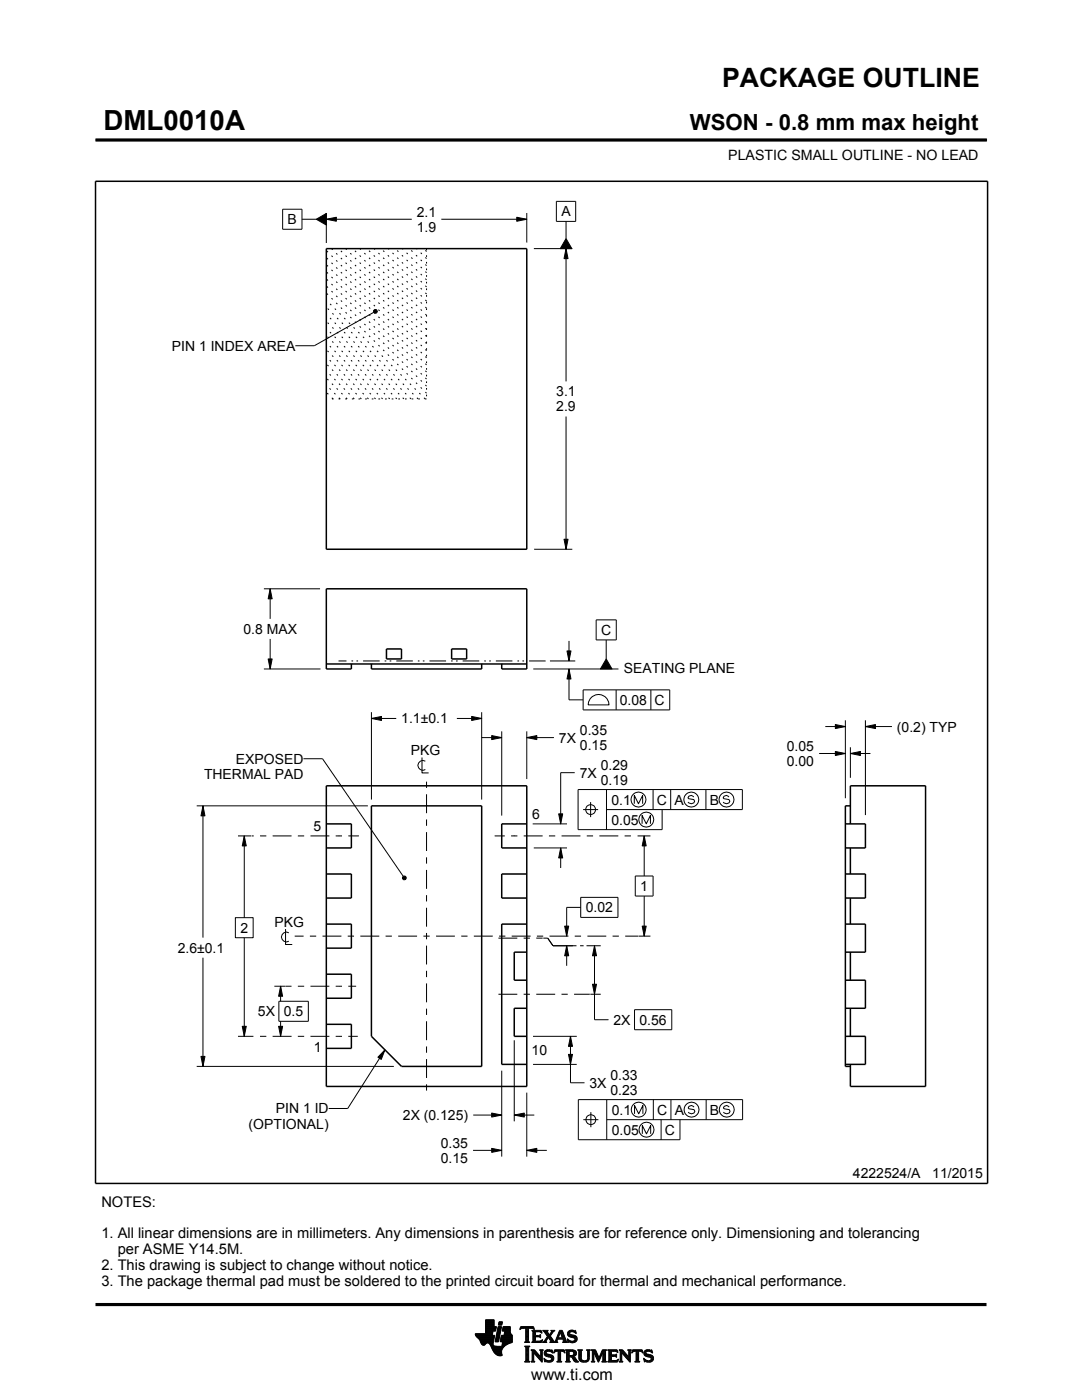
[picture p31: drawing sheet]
<svg xmlns="http://www.w3.org/2000/svg" width="216mm" height="279mm" viewBox="0 0 216 279" stroke-linecap="round" stroke-linejoin="round" font-family="sans-serif">
<defs><g id="words">
<text font-size="5.5" x="20.6" y="26">DML0010A</text>
<text font-size="5.3" x="144.1" y="17.4">PACKAGE OUTLINE</text>
<text font-size="4.4" x="137.7" y="26">WSON - 0.8 mm max height</text>
<text font-size="3.2" x="106" y="275.3">www.ti.com</text>
<g font-size="2.9">
<text x="20.2" y="240.9">NOTES:</text>
<text x="20.2" y="247.2">1. All linear dimensions are in millimeters. Any dimensions in parenthesis are for reference only. Dimensioning and tolerancing</text>
<text x="23.5" y="250.3">per ASME Y14.5M.</text>
<text x="20.2" y="253.5">2. This drawing is subject to change without notice.</text>
<text x="20.2" y="256.6">3. The package thermal pad must be soldered to the printed circuit board for thermal and mechanical performance.</text>
</g>
<g font-size="2.8">
<text x="145.3" y="32">PLASTIC SMALL OUTLINE - NO LEAD</text>
<text x="57.4" y="44.8">B</text>
<text x="83.2" y="43.3">2.1</text>
<text x="83.2" y="46.3">1.9</text>
<text x="112" y="43.2">A</text>
<text x="34.3" y="70">PIN 1 INDEX AREA</text>
<text x="111" y="79.1">3.1</text>
<text x="111" y="82.1">2.9</text>
<text x="48.6" y="126.5">0.8 MAX</text>
<text x="120" y="126.7">C</text>
<text x="124.5" y="134.4">SEATING PLANE</text>
<text x="123.7" y="140.7">0.08</text>
<text x="130.6" y="140.7">C</text>
<text x="80.1" y="144.4">1.1±0.1</text>
<text x="111.5" y="148.2">7X</text>
<text x="115.7" y="146.7">0.35</text>
<text x="115.7" y="149.7">0.15</text>
<text x="157" y="149.9">0.05</text>
<text x="179" y="146">(0.2) TYP</text>
<text x="40.7" y="155.4">THERMAL PAD</text>
<text x="47.1" y="152.4">EXPOSED</text>
<text x="82" y="150.8">PKG</text>
<text x="115.7" y="155.2">7X</text>
<text x="119.9" y="153.7">0.29</text>
<text x="157" y="152.9">0.00</text>
<text x="119.9" y="156.7">0.19</text>
<text x="122" y="160.6">0.1</text>
<text x="131.1" y="160.6">C</text>
<text x="134.6" y="160.6">A</text>
<text x="141.6" y="160.6">B</text>
<text x="62.5" y="165.8">5</text>
<text x="106.2" y="163.4">6</text>
<text x="122" y="164.6">0.05</text>
<text x="127.8" y="177.8">1</text>
<text x="54.8" y="185">PKG</text>
<text x="116.9" y="182.1">0.02</text>
<text x="35.5" y="190.1">2.6±0.1</text>
<text x="48" y="186.1">2</text>
<text x="51.5" y="202.8">5X</text>
<text x="56.6" y="202.8">0.5</text>
<text x="62.6" y="209.9">1</text>
<text x="122.4" y="204.5">2X</text>
<text x="127.6" y="204.5">0.56</text>
<text x="106.1" y="210.6">10</text>
<text x="121.8" y="215.6">0.33</text>
<text x="117.6" y="217.1">3X</text>
<text x="121.8" y="218.6">0.23</text>
<text x="49.6" y="225.2">(OPTIONAL)</text>
<text x="55" y="222.2">PIN 1 ID</text>
<text x="80.4" y="223.5">2X (0.125)</text>
<text x="122.1" y="222.5">0.1</text>
<text x="122.1" y="226.5">0.05</text>
<text x="131.1" y="222.5">C</text>
<text x="132.7" y="226.5">C</text>
<text x="134.6" y="222.5">A</text>
<text x="141.7" y="222.5">B</text>
<text x="88" y="229.1">0.35</text>
<text x="88" y="232.1">0.15</text>
<text x="170.2" y="235.2">4222524/A</text>
<text x="186" y="235.2">11/2015</text>
</g>
<text font-size=".3" x="105.7" y="28">SCALE 4.500</text>
</g></defs>
<g fill="#000">
<path d="M63.1 43.8l2-1.2v2.3zM65.1 43.8l2-.4v.8zM103.1 43.4l2 .4-2 .4zM112.9 49.6l.4 2h-.8zM112.9 47.6l1.2 2h-2.3zM74.5 62l.3-.2h.4l.1 .3-.1 .4h-.4l-.3-.2zM53.9 117.5l.4 2h-.8zM112.5 107.6h.8l-.4 2zM53.5 131.5h.8l-.4 2zM113.1 129.9h.8l-.4 2zM113.5 133.5l.4 2h-.8zM121 131.5l1.1 2h-2.3z"/>
<path d="M74.1 143.4l2-.4v.8zM94.1 143l2 .4-2 .4zM98.1 146.8l2 .4-2 .4zM105.1 147.2l2-.4v.8zM166.7 150l2 .4-2 .4zM166.7 144.6l2 .4-2 .4zM169.7 150.4l2-.4v.8zM172.7 145l2-.4v.8zM40.5 160.8l.4 2h-.8zM48.7 166.8l.4 2h-.8zM80.3 175l.3-.2 .3 .1 .2 .3-.2 .3-.3 .1-.3-.2zM111.9 169.2l.4 2h-.8z"/>
<path d="M111.5 162.4h.8l-.4 2zM128.5 166.8l.4 2h-.8zM56 196.8l.4 2h-.8zM112.7 184.8h.8l-.4 2zM113.1 188.7l.4 2h-.8zM118.6 188.7l.4 2h-.8zM118.2 196.4h.8l-.4 2zM128.1 184.8h.8l-.4 2zM40.1 210.8h.8l-.4 2zM48.3 204.8h.8l-.4 2zM55.6 204.8h.8l-.4 2zM76.8 209.5l-.7 1.9-.7-.4z"/>
<path d="M113.8 206.8l.4 2h-.8zM113.4 210.4h.8l-.4 2zM98.1 229.2l2 .4-2 .4zM98.1 222.1l2 .4-2 .4zM102.6 222.5l2-.4v.8zM105.1 229.6l2-.4v.8z"/>
</g>
<g fill="none" stroke="#000" stroke-width=".2">
<path d="M19.1 27.9h177.7M196.8 27.7v.5M56.4 41.8h3.9v4h-3.9zM60.3 43.8h2.8M63.1 43.8l2-1.2v2.3zM65.1 43.8l2-.4v.8zM65.1 42.5v6M65.1 43.8h17.1M88.1 43.8h17M103.1 43.4l2 .4-2 .4zM105.1 42.5v5.9M106.5 49.6h7.7"/>
<path d="M111 40.2h3.9v4h-3.9zM112.9 49.6l.4 2h-.8zM112.9 44.2v3.4M112.9 49.6v26.5M112.9 47.6l1.2 2h-2.3zM74.5 62l.3-.2h.4l.1 .3-.1 .4h-.4l-.3-.2zM74.6 62.3l-11.9 6.7h-3.8M112.9 83.1v26.5M52.7 117.5h11.2M53.9 117.5l.4 2h-.8zM53.9 117.5v6M106.6 109.6h7.6"/>
<path d="M112.5 107.6h.8l-.4 2zM52.7 133.5h11.3M53.5 131.5h.8l-.4 2zM53.9 127.5v6M106.4 133.5h17M109.7 131.9h5.1M113.1 129.9h.8l-.4 2zM113.5 133.5l.4 2h-.8zM113.5 133.5v6.2h2.8M113.5 127.9v4M116.4 137.7h17.2v4h-17.2zM117.8 139.4a2.08 2.08 0 0 1 2.3-.7 2.08 2.08 0 0 1 1.4 2h-4.1v-.6z"/>
<path d="M119 123.7h4v4h-4zM121 127.7v3.8M121 131.5l1.1 2h-2.3zM122.9 137.7v4M129.9 137.7v4M60.6 151.4h3.8l16.1 23.5M74.1 143.4l2-.4v.8zM74.1 142.1v17.5M74.1 143.4h5M84.2 151.2v3.1h1.3M84.9 151.9a.98 .98 0 0 0-1.5 .9 .98 .98 0 0 0 1.5 .8M91.2 143.4h4.9"/>
<path d="M94.1 143l2 .4-2 .4zM96.1 142.1v17.5M96.1 147.2h4M98.1 146.8l2 .4-2 .4zM100.1 146v16.8M105.1 147.2l2-.4v.8zM105.1 146v9.5M105.1 147.2h5.4M114.7 154.2h-2.8v10.2M121 157.6v8M130.3 157.6v4M133.8 157.6v4"/>
<path d="M138.4 159.1l-.5-.4-.5 .2-.1 .3 .1 .2 1 .2 .2 .3-.2 .3-.5 .2-.6-.3M140.9 157.6v4M145.5 159.1l-.5-.4-.5 .2-.2 .3 .2 .2 1 .2 .1 .3-.1 .3-.5 .2-.7-.3M163.4 150.4h5.3M164.7 145h4M166.7 150l2 .4-2 .4zM166.7 144.6l2 .4-2 .4zM168.7 143.7v15.6M169.7 150.4l2-.4v.8zM169.7 149.1v6.1M169.7 150.4h4M172.7 145l2-.4v.8z"/>
<path d="M172.7 143.7v19M172.7 145h5.3M39.2 160.8h34.2M40.5 160.8l.4 2h-.8zM40.5 160.8v26.3M47.5 166.8h2.6M48.7 166.8l.4 2h-.8zM48.7 166.8v16.3M80.3 175l.3-.2 .3 .1 .2 .3-.2 .3-.3 .1-.3-.2zM106.3 164.4h6.8M106.5 169.2h6.6M111.5 162.4h.8l-.4 2z"/>
<path d="M111.9 169.2l.4 2h-.8zM111.9 169.2v4M115.9 179.1h7.4v4h-7.4zM116.4 161.6h3M117.9 160.1v3M121 161.6h27.1v-4h-32.7v8h16.7v-4M126.6 160.4v-1.7l.8 1.7 .8-1.7v1.7M126.8 174.8h3.5v4h-3.5zM127.3 166.8h2.5M128.1 164.4v-1.7l.9 1.7 .8-1.7v1.7M128.5 166.8l.4 2h-.8zM128.5 166.8v8"/>
<path d="M128.5 178.8v8M40.5 191.1v21.7M47 183.1h3.5v4h-3.5zM48.7 187.1v19.7M54.7 196.8h2.2M55.6 199.8h5.9v4h-5.9zM56 196.8l.4 2h-.8zM56 196.8v3M57 185.4v3.1h1.3M57.6 186.2a.98 .98 0 0 0-1.5 .8 .98 .98 0 0 0 1.5 .8M108.4 187.2h.9l1 1.5h4.7M112.7 184.8h.8l-.4 2z"/>
<path d="M113.1 188.7l.4 2h-.8zM113.1 188.7v4M115.7 188.7h.8M115.9 181.1h-2.8v5.7M117 188.7h2.9M117.8 198.4h2.1M118.2 196.4h.8l-.4 2zM118.6 188.7l.4 2h-.8zM118.6 188.7v14.8h2.8M127.5 186.8h2.3M128.1 184.8h.8l-.4 2zM39.2 212.8h39.4"/>
<path d="M40.1 210.8h.8l-.4 2zM47.5 206.8h3.1M48.3 204.8h.8l-.4 2zM55.6 204.8h.8l-.4 2zM56 203.8v3M76.8 209.5l-.7 1.9-.7-.4zM76.8 209.5l-7.4 11.7h-3.8M100.1 213.7v17.1M102.6 207.6v16.2M105.1 218.1v12.7M106.4 212.4h8.7M106.4 206.8h8.7"/>
<path d="M113.4 210.4h.8l-.4 2zM113.8 206.8l.4 2h-.8zM113.8 206.8v9.3h2.8M121.1 219.5v8M126.6 201.5h7.4v4h-7.4zM130.4 219.5v4M133.9 219.5v4M140.9 219.5v4M94.4 229.6h5.7M94.4 222.5h5.7M98.1 229.2l2 .4-2 .4zM98.1 222.1l2 .4-2 .4z"/>
<path d="M102.6 222.5l2-.4v.8zM102.6 222.5h4M105.1 229.6l2-.4v.8zM105.1 229.6h4M116.4 223.5h3M117.9 222v3M121.1 223.5h27.1v-4h-32.8v8h20.3v-4M126.6 222.3v-1.7l.8 1.7 .9-1.7v1.7M128.2 226.3v-1.7l.8 1.7 .8-1.7v1.7M131.9 223.5v4M138.5 221l-.5-.4-.5 .2-.2 .3 .2 .2 1 .2 .2 .3-.2 .3-.5 .2-.7-.3M145.5 221l-.5-.4-.5 .2-.2 .3 .2 .2 1 .2 .2 .3-.2 .3-.5 .2-.7-.3"/>
<path d="M94.8 266.2h3.5M94.8 266.3h3.5M94.9 266.4h3.3M94.9 266.5h3.8l-.2 1.2M94.9 266.5h3.8M95 266.6h3.7M95 266.7h3.7M95.1 266.8h3.6M95.2 266.9h3.4M95.3 267h3.3M95.4 267.1h3.2M95.5 267.2h3.1"/>
<path d="M95.6 267.3h3M95.7 267.4h2.8M95.7 267.5h2.8M95.7 267.5l.4 .7 .3 .3 .3-.1 .5-.4 .4 .1 .8 1.5M95.8 267.6h2.7M95.8 267.7h2.7M95.9 267.8h2.6M95.9 267.9h2.5M95.9 268h2.5M96 268h1.1M96 268.1h1M96.1 268.2h.8"/>
<path d="M96.1 268.3h.7M96.2 268.4h.6M96.3 268.4h.4M96.9 266.1h1.4M96.9 266h1.4M96.9 265.9h1.4M96.9 265.8h1.5M96.9 265.7h1.5M96.9 264.7l2.2 .1-.2 .9h-.5l-.2 .8M96.9 265.6h2M96.9 265.5h2M96.9 265.4h2"/>
<path d="M96.9 265.3h2.1M96.9 265.2h2.1M96.9 265.1h2.1M96.9 265h2.1M96.9 264.9h2.1M96.9 264.8h2.2M96.9 264.6h1.7M96.9 264.5h1.7M96.9 264.4h1.7M96.9 264.3h1.7M96.9 264.2h1.7M96.9 264.1h1.7"/>
<path d="M96.9 264h1.7M96.9 263.9h1.7M96.9 263.8h1.7M96.9 263.7h1.7M96.9 263.6h1.7M96.9 263.5h1.7M96.9 263.4h1.7M97.5 268h.9M97.6 268.1h.8M97.7 268.2h.7M97.7 268.3h.7M97.8 268.4h.6"/>
<path d="M97.9 268.5h.6M97.9 268.6h.7M98 268.7h1.1M98 268.8h2.6M98 268.8h2.5M98.1 268.9h2.3M98.1 269h2.3M98.1 269.1h2.2M98.2 269.2h2.1M98.2 269.2h2M98.2 269.3h2M98.3 269.4h1.9"/>
<path d="M98.3 269.5h1.8M98.4 269.6h1.7M98.4 269.6l.6 .7 .6 .3 .6-.1-.1-.7M98.4 268v.4l.3 .2 2 .1M98.5 269.7h1.6M98.5 267.7l-.1 .3M98.5 269.8h1.6M98.6 269.9h1.5M98.6 264.8v-1.4h-1.7v2.8h-2.1l.2 .5 .7 .8M98.6 270h1.5M98.7 270h1.4M98.8 270.1h1.3"/>
<path d="M98.8 267.7h.7M98.8 267.6h.7M98.8 267.5h.7M98.9 270.2h1.2M98.9 267.4h.7M98.9 267.3h.7M98.9 267.2h.7M98.9 267.1h.7M98.9 267h.7M98.9 270.3h1.3M99 266.9h.6M99 266.9h.7"/>
<path d="M99 266.8h.7M99 266.7h.7M99 266.6h.7M99 266.5h.7M99.1 270.4h1.1M99.1 266.4h.7M99.1 266.3h.7M99.1 266.2h.7M99.1 266.1h.7M99.1 266h.7M99.2 265.9h.7M99.2 265.8h.7"/>
<path d="M99.2 270.4h1M99.2 265.7h.7M99.2 265.6h.7M99.2 265.5h.7M99.3 265.4h.6M99.3 265.4h.7M99.3 265.3h.7M99.3 265.2h.7M99.3 265.1h.7M99.3 265h.7M99.4 270.5h.8M99.4 264.9h.7"/>
<path d="M99.4 264.8h.7M99.4 264.8h.7l-.6 3h-.7zM99.5 264.4h.6M99.5 264.3h.7M99.5 264.2h.7M99.5 264.1h.7M99.5 264h.7M99.5 263.9h.7M99.6 263.8h.7M99.6 263.8h.7l-.2 .7h-.7zM99.8 270.6h.1M99.8 267.7h2.4"/>
<path d="M99.8 267.6h2.4M99.8 267.5h2.4M99.9 267.4h2.3M99.9 267.3h2.3M99.9 267.2h2.3M99.9 267.1h2.3M99.9 267h2.3M99.9 266.9h2.3M100 266.9h2.2M100 266.8h2.2M100 266.7h2.2M100 266.6h2.2"/>
<path d="M100 266.5h2.2M100.1 268.6h.7M100.2 268.5h.7M100.2 268.4h.8M100.2 268.4h.9M100.2 268.3h1M100.2 268.2h1.2M100.2 265.6h1.6M100.2 268.1h1.4M100.2 265.5h1.6M100.2 268h1.6M100.3 265.4h1.5"/>
<path d="M100.3 268h1.7M100.3 267.9h1.9M100.3 265.3h1.5M100.3 267.8h1.9M100.3 265.2h1.5M100.3 265.1h1.5M100.3 265h1.5M100.4 264.9h1.4M100.4 264.8h1.4M100.6 266.5l.1-.8h-.5l.2-.9h1.4l.1 1.1 .3 .6v1.4l-1.3 .6M100.6 266.4h1.5M100.6 266.3h1.4"/>
<path d="M100.6 266.2h1.4M100.6 266.1h1.3M100.7 266h1.2M100.7 265.9h1.2M100.7 265.8h1.1M100.7 265.7h1.1M100.9 268.5l-.6 .6-.2 .7M102.2 266.5h-2.2l-.2 1.1 .1 .2h.4l-.2 .9M103.7 265.3h.1M103.8 265.2h.2M103.8 265h2.8M103.8 264.9h2.7"/>
<path d="M103.9 264.8h2.6M104.7 267.8h1M104.7 271.8h1.1M104.7 268.7h1M104.8 267.7h.7M104.8 271.7h.8M104.9 265.2h.6M104.9 268.9h.6M104.9 267.6h.6M104.9 267.5v-2.3l-.7-.1-.4 .3 .1-.6h2.6l.1 .6-.4-.3-.7 .1v2.3M104.9 267.5l-.2 .3M104.9 267.5h.6"/>
<path d="M104.9 267.4h.6M104.9 267.3h.6M104.9 267.2h.6M104.9 267.1h.6M104.9 267h.6M104.9 266.8h.6M104.9 266.7h.6M104.9 266.6h.6M104.9 266.5h.6M104.9 266.4h.6M104.9 266.3h.6M104.9 266.2h.6"/>
<path d="M104.9 266.1h.6M104.9 265.9h.6M104.9 265.8h.6M104.9 265.7h.6M104.9 265.6h.6M104.9 265.5h.6M104.9 265.4h.6M104.9 265.3h.6M104.9 271.5h.6M104.9 269h.6M104.9 271.4h.6M104.9 271.4v-2.4l-.2-.4h1.1l-.3 .4v2.4"/>
<path d="M104.9 271.4l-.2 .4h1.1l-.3-.4M104.9 271.3h.6M104.9 271.2h.6M104.9 271.1h.6M104.9 271h.6M104.9 270.9h.6M104.9 270.8h.6M104.9 270.6h.6M104.9 270.5h.6M104.9 270.4h.6M104.9 270.3h.6M104.9 270.2h.6"/>
<path d="M104.9 270.1h.6M104.9 270h.6M104.9 269.9h.6M104.9 269.8h.6M104.9 269.6h.6M104.9 269.5h.6M104.9 269.4h.6M104.9 269.3h.6M104.9 269.2h.6M104.9 269.1h.6M105.5 267.5l.2 .3M105.7 267.8h-1"/>
<path d="M105.9 271.8h.8M105.9 269.4h.8M106.1 269.5h.7M106.1 267.8h2M106.1 271.7h.5M106.2 269.6h.7M106.2 271.5h.3M106.2 265.6h1.8M106.2 269.8h.8M106.2 271.4h.3M106.2 269.8l-.3-.4h.8l1.2 1.4M106.2 271.4l-.3 .4h.8l-.2-.4"/>
<path d="M106.2 271.3h.3M106.2 271.2h.3M106.2 271.1h.3M106.2 271h.3M106.2 270.9h.3M106.2 270.8h.3M106.2 270.6h.3M106.2 270.5h.3M106.2 270.4h.3M106.2 270.3h.3M106.2 270.2h.3M106.2 270.1h.3"/>
<path d="M106.2 270h1M106.2 269.9h.9M106.2 269.8v1.6M106.3 267.7h1.8M106.3 265.7h1.8M106.3 267.6h.6M106.3 265.8h.6M106.3 267.5l-.2 .3M106.3 267.5h.5M106.3 267.4h.5M106.3 267.3h.5M106.3 267.2h.5"/>
<path d="M106.3 267.1h.5M106.3 267h.5M106.3 266.8h.5M106.3 266.7h1.6M106.3 266.6h1.6M106.3 266.5h.5M106.3 266.4h.5M106.3 266.3h.5M106.3 266.2h.5M106.3 266.1h.5M106.3 265.9h.5M106.4 265.2h.2"/>
<path d="M106.5 270h.1M106.5 270v1.4M106.5 265.3h.1M106.6 270.1h.7M106.7 270.2h.7M106.8 270.3h.7M106.8 265.9l.1-.1h.7l.6 .2-.2-.5h-1.9l.2 .3v1.7M106.8 265.9v.6h.8l.3-.2v.7l-.3-.2h-.8l.1 .8h.9l.5-.2M106.9 270.4h.7M107 270.5h.7M107.1 270.6h.7M107.2 270.8h1"/>
<path d="M107.3 270.9h.9M107.4 271h.8M107.5 271.1h.7M107.6 271.2h.6M107.6 266.5h.3M107.7 271.3h.5M107.7 269.4h.7M107.7 266.8h.2M107.7 267.6h.5M107.8 266.4h.1M107.8 271.4h.4M107.8 267h.1"/>
<path d="M107.8 265.8h.3M107.8 269.5h.5M107.9 271.5h.3M107.9 269.6h.3M107.9 269.8h.3M107.9 270.6h.3M107.9 270.5h.3M107.9 270.4h.3M107.9 270.3h.3M107.9 270.2h.3M107.9 270.1h.3M107.9 270h.3"/>
<path d="M107.9 269.9h.3M107.9 269.8v1M108 271.7h.2M108 265.9h.1M108 267.5h.2M108.1 271.8h.1M108.1 266.1h.1M108.2 267.4h.1M108.2 269.8l.2-.4h-.7l.2 .4M108.2 269.8v2.1l-1.7-1.9M108.2 267.8h.9M108.3 267.4l-.2 .5-2-.1"/>
<path d="M108.3 265.6h1M108.5 267.7h.5M108.5 271.1l.2 .7 .2-.1 .6 .2 .7-.2 .3-.6M108.5 271.1h.1M108.5 265.7h.7M108.5 271.2h.2M108.6 271.3h.2M108.6 270.1l.2 .5 1.1 .3 .1 .3-.1 .3h-.5l-.9-.4M108.6 270.1h.4M108.6 270h.4M108.6 270.2h.6M108.6 267.6h.4"/>
<path d="M108.6 271.4h.4M108.6 269.9h.4M108.6 270.3h1M108.6 265.8h.7M108.6 271.5h.8M108.6 269.8h.5M108.7 271.7h1.5M108.7 270.4h1.3M108.7 267.5h.3M108.7 271.8h.1M108.7 265.9h.6M108.7 269.6h1.5"/>
<path d="M108.8 267.4h.3M108.8 270.5h1.5M108.8 266.1h.6M108.8 269.5h1.4M108.8 267.3h.4M108.9 266.2h.6M108.9 267.2h.4M108.9 266.3h.6M108.9 270.6h1.5M109 267.1h.3M109 270l.2 .2 1.1 .3 .2 .6M109 270l.1-.3h.4l.8 .3-.1-.6-.2 .1-.6-.1-.6 .2-.2 .5"/>
<path d="M109 266.4h1M109.1 271.8h.9M109.1 269.4h.7M109.1 267h.9M109.1 266.5h.8M109.1 267.8h-.9M109.2 266.8h.8M109.2 266.6h.6M109.2 266.7h.7M109.2 266.7l-.6 1-.4 .1M109.3 270.8h1.1M109.5 267.1h.6"/>
<path d="M109.6 267.2h.6M109.7 271.5h.7M109.7 267.3h.6M109.7 267.8l.2-.1-.5-.8-.4 .8 .1 .1M109.7 267.8h1.6M109.7 266.3h.4M109.7 267.4h.6M109.8 270.9h.7M109.8 266.2h.3M109.8 266.6l.9 1.2 1-2.3h.5l.8 2.1 .3 .2M109.8 267.5h.6M109.9 266.1h.3"/>
<path d="M109.9 269.8h.4M109.9 267.6h.6M109.9 267.7h.7M109.9 271.4h.5M109.9 265.9h.4M110 271h.5M110 265.6h.7M110 265.9l.1-.2-.2-.2h.8l-.9 1.1M110 265.9l-.4 .5-.4-.6 .2-.3h-1.1l.9 1.2M110 271.3h.5M110 265.8h.4M110 271.1h.5"/>
<path d="M110 271.2h.5M110.1 269.4h.1M110.1 265.7h.4M110.1 269.9h.2M110.2 270h.1M110.5 270h.1M110.5 269.9h.2M110.5 269.8h.3M110.6 269.6h2.1M110.6 269.5h2M110.6 269.4h2M110.7 267.7h.5"/>
<path d="M110.8 267.6h.4M110.9 267.5h.3M110.9 267.4h.3M111 267.3h.3M111 267.2h1.8M111 267.1h1.8M111.1 267h.3M111.1 271.8h1M111.1 266.8h.4M111.2 266.7h.3M111.2 267.5v.3h.1M111.2 267.5l.1-.2h1l.1 .2"/>
<path d="M111.2 266.6h.3M111.3 266.5h.3M111.3 271.7h.6M111.3 266.4h.3M111.3 271.5h.6M111.3 267.8h-1.6M111.3 269.8h.6M111.4 266.3h.3M111.4 271.4h.5M111.4 270.1h.5M111.4 270h.5M111.4 269.9h.5"/>
<path d="M111.4 270.5h.5M111.4 270.4h.5M111.4 270.3h.5M111.4 270.2h.5M111.4 271.1h.5M111.4 271h.5M111.4 270.9h.5M111.4 270.8h.5M111.4 270.6h.5M111.4 271.4l-.1-1.7h-.4l-.4 .4 .2-.7h1.9l.1 .7-.4-.4h-.4v1.7M111.4 271.4l-.3 .4h1l-.2-.4M111.4 271.3h.5"/>
<path d="M111.4 271.2h.5M111.4 266.2h.3M111.4 266.1h.4M111.5 265.9h.9M111.5 265.8h.8M111.6 265.7h.7M111.6 265.6h.6M111.8 265.9l.4 1.1h-.8zM111.9 266.1h.5M111.9 266.2h.5M111.9 266.3h.6M112 266.4h.5"/>
<path d="M112 266.5h.6M112.1 266.6h.5M112.1 266.7h.6M112.1 266.8h.6M112.2 267h.5M112.2 267.8h1.1M112.3 267.3h.6M112.3 267.4h.6M112.4 267.5h.6M112.4 267.5v.3h-.2M112.4 269.8h.3M112.4 267.6h.6"/>
<path d="M112.4 267.7h.7M112.6 269.9h.1M112.6 270h.2M112.8 271.8h1M112.8 269.4h1.6M113 269.5h1.7M113 271.7h.7M113 269.6h1.9M113 271.5h.6M113 269.8h.6M113 271.4h.6M113 271.4l-.2 .4h1l-.2-.4"/>
<path d="M113 271.3h.6M113 271.2h.6M113 271.1h.6M113 271h.6M113 270.9h.6M113 270.8h1.5M113 270.6h1.6M113 270.5h1.8M113 270.4h.6M113 270.3h.6M113 270.2h.6M113 270.1h.6"/>
<path d="M113 270h.6M113 269.9h.6M113 269.8v1.6M113 269.8l-.2-.4h1.5l.6 .2 .1 .5M113.2 267.3h.2M113.2 267.4h.3M113.2 266.2l.3 .5 1 .3 .2 .3M113.2 266.2h.5M113.2 266.3h.6M113.2 266.1h.5M113.3 267.5h.3M113.3 267.8h-1.1"/>
<path d="M113.3 266.4h.9M113.3 265.9h.4M113.3 267.6h.6M113.3 266.5h1.3M113.3 267.7h1.6M113.3 265.8h.5M113.3 267.8h.2M113.4 266.6h1.5M113.4 265.7h1.5M113.5 266.7h1.5M113.5 265.6h1.4M113.6 269.9l.1-.2h.5l.3 .4"/>
<path d="M113.6 269.9v.6M113.7 267.8h1.1M113.8 266.8h1.3M113.8 265.5h.6M114 268h.4M114.1 270.9h.6M114.2 271h.6M114.2 271.1h.7M114.3 271.2h.6M114.3 267h.8M114.3 269.8h.7M114.3 270.4h.6"/>
<path d="M114.4 271.3h.6M114.4 271.3l.4 .5h.7M114.4 271.3l-.3-.4-.5-.1v.6M114.4 270.7l1.1 1.1M114.4 270.7h.1M114.4 271.4h.7M114.4 269.9h.6M114.4 270.3h.6M114.5 267.6h.5M114.5 270.2h.5M114.5 270h.5M114.5 265.8h.4"/>
<path d="M114.5 270.1h.5M114.5 270.1l-.2 .3-.3 .1M114.5 271.5h.7M114.6 271.7h.7M114.6 267.1h.6M114.6 267.5h.5M114.7 267.2h.5M114.7 267.4h.5M114.7 265.9h.3M114.7 267.3h.5M114.7 271.8h.8M114.8 266.1h.2"/>
<path d="M114.9 266.2h.1M114.9 266.2l-.7-.4h-.4l-.1 .2 .1 .3 1.1 .4 .3 .5M114.9 266.2l-.1-.7-.2 .1-.5-.1-.6 .2-.3 .5M115 270.1l-.1 .4-.5 .2M115.2 267.2l-.3 .6-.7 .2-.6-.2-.2 .1-.2-.7 .9 .5 .4-.1 .2-.3M115.3 269.4h.9M115.4 269.5h.7M115.5 269.6h.5M115.5 269.8h.5M115.5 269.8v1.4l.4 .5 .6 .2 .6-.1 .4-.3 .1-.5M115.5 271h.5M115.5 270.9h.5"/>
<path d="M115.5 270.8h.5M115.5 270.6h.5M115.5 270.5h.5M115.5 270.4h.5M115.5 270.3h.5M115.5 270.2h.5M115.5 270.1h.5M115.5 270h.5M115.5 269.9h.5M115.5 271.1h.5M115.5 271.2h.5M115.5 271.3h.6"/>
<path d="M115.6 271.4h.6M115.7 271.5h.8M115.8 271.7h1.5M116 271l.2 .4 .5 .2 .4-.2 .2-.4M116 269.8l.2-.4h-.9l.2 .4M116 269.8v1.2M116 271.8h1.1M116.8 271.5h.6M117 269.4h.8M117.1 271.4h.4M117.2 269.5h.5M117.2 271.3h.4"/>
<path d="M117.2 269.6h.4M117.2 271.2h.4M117.2 271.1h.4M117.3 269.8h.3M117.3 271h.3M117.3 270.9h.3M117.3 270.8h.3M117.3 270.6h.3M117.3 270.5h.3M117.3 270.4h.3M117.3 270.3h.3M117.3 270.2h.3"/>
<path d="M117.3 270.1h.3M117.3 270h.3M117.3 269.9h.3M117.6 269.8l.2-.4h-.8l.2 .3 .1 1.3M117.6 269.8v1.2M118 271.8h.7M118 269.4h.8M118.1 269.5h.8M118.1 271.7h.5M118.2 269.6h.7M118.2 271.5h.3M118.2 269.8h.8"/>
<path d="M118.2 271.4h.3M118.2 271.4l-.2 .4h.7l-.2-.4M118.2 271.3h.3M118.2 271.2h.3M118.2 271.1h.3M118.2 271h.3M118.2 270.9h.3M118.2 270.8h.3M118.2 270.6h.3M118.2 270.5h.3M118.2 270.4h.3M118.2 270.3h.3"/>
<path d="M118.2 270.2h.3M118.2 270.1h.3M118.2 270h.9M118.2 269.9h.8M118.2 269.8v1.6M118.6 270.1h.5M118.6 270.2h.6M118.7 270.3h.5M118.7 270.4h.6M118.8 270.5h.5M118.8 270.6h.6M118.9 270.8h.5"/>
<path d="M118.9 270.9h.6M119 271h.8M119 271.1h.8M119.1 271.2h.6M119.1 271.3h.6M119.2 271.4h.4M119.2 271.5h.4M119.3 271.7h.2M119.3 271.8h.2M119.6 270.9h.3M119.6 270.8h.3M119.7 270.6h.3"/>
<path d="M119.7 270.5h.3M119.8 270.4h.3M119.8 270.3h.3M119.9 270.2h.3M119.9 270.1h.3M120 270h.8M120 269.9h.8M120 269.8h.8M120.1 271.8h1M120.1 269.6h.7M120.1 269.5h.8M120.2 269.4h.9"/>
<path d="M120.2 271.7h.7M120.3 271.5h.5M120.3 271.4h.5M120.3 271.4l-.2 .4h1l-.3-.4M120.3 271.4v-1.5l-.9 2-.9-2v1.5M120.3 271.3h.5M120.3 271.2h.5M120.3 271.1h.5M120.3 271h.5M120.3 270.9h.5M120.3 270.8h.5M120.3 270.6h.5"/>
<path d="M120.3 270.5h.5M120.3 270.4h.5M120.3 270.3h.5M120.3 270.2h.5M120.3 270.1h.5M120.8 269.8l.3-.4h-.9l-.7 1.6-.7-1.6h-.8l.2 .4M120.8 269.8v1.6M121.2 271.8h2M121.2 269.4h1.9M121.4 269.5h1.8M121.4 271.7h1.9M121.5 269.6h1.7"/>
<path d="M121.5 271.5h1.8M121.5 269.8h.5M121.5 271.4h.5M121.5 269.9h.5M121.5 269.8v1.6M121.5 269.8l-.3-.4h1.9l.2 .6M121.5 270.3h.5M121.5 270.2h.5M121.5 270.1h.5M121.5 270h.5M121.5 270.9h.5M121.5 270.8h.5"/>
<path d="M121.5 270.6h1.5M121.5 270.5h1.5M121.5 270.4h1.5M121.5 271.3h.5M121.5 271.2h.5M121.5 271.1h.5M121.5 271h.5M122.6 270.4l.4-.2v.7l-.2-.2h-.8v.8h.2M122.9 270.8h.1M122.9 270.3h.1M123 269.8h.3M123.1 271.4h.3"/>
<path d="M123.2 269.9h.1M123.3 270h.1M123.3 270l-.4-.3h-.8l-.1 .7M123.3 271.3h.1M123.4 271.2h.1M123.4 271.2l-.3 .3h-.4M123.4 271.2l-.2 .6h-2l.3-.4M123.5 271.8h.8M123.5 269.4h.7M123.6 269.5h.7M123.7 271.7h.5M123.7 269.6h.7"/>
<path d="M123.7 271.5h.4M123.7 269.8h.8M123.7 271.4h.4M123.7 271.4l-.2 .4h.8l-.2-.4M123.7 271.3h.4M123.7 271.2h.4M123.7 271.1h.4M123.7 271h.4M123.7 270.9h.4M123.7 270.8h.4M123.7 270.6h.4M123.7 270.5h.4"/>
<path d="M123.7 270.4h.4M123.7 270.3h.4M123.7 270.2h.4M123.7 270.1h.4M123.7 270h1M123.7 269.9h.9M123.7 269.8v1.6M124.1 270v1.4M124.1 270h.1M124.2 270.1h.6M124.2 270.2h.7M124.3 270.3h.7"/>
<path d="M124.4 270.4h.7M124.5 270.5h.7M124.6 270.6h.7M124.7 270.8h1.1M124.8 270.9h1M124.9 271h.9M125 271.1h.8M125.1 271.2h.7M125.2 271.3h.6M125.2 269.4h.8M125.3 271.4h.5M125.4 269.5h.5"/>
<path d="M125.4 271.5h.4M125.4 269.6h.4M125.5 269.8h.3M125.5 269.8l-.1 1-1.2-1.4h-.7l.2 .4M125.5 269.9h.3M125.5 270.2h.3M125.5 270.1h.3M125.5 270h.3M125.5 270.4h.3M125.5 270.3h.3M125.5 270.6h.3M125.5 270.5h.3"/>
<path d="M125.5 271.7h.3M125.6 271.8h.2M125.8 269.8l.2-.4h-.8l.3 .4M125.8 269.8v2.1l-1.7-1.9M126 270h.1M126.1 269.9h.1M126.1 269.8h.3M126.1 269.6h2.1M126.2 269.5h2M126.2 269.4h2M126.6 271.8h1.1M126.9 271.7h.6"/>
<path d="M126.9 271.5h.5M126.9 269.8h.5M126.9 271.4h.5M126.9 270.1h.5M126.9 270h.5M126.9 269.9h.5M126.9 270.5h.5M126.9 270.4h.5M126.9 270.3h.5M126.9 270.2h.5M126.9 271.1h.5M126.9 271h.5"/>
<path d="M126.9 270.9h.5M126.9 270.8h.5M126.9 270.6h.5M126.9 271.4v-1.7h-.5l-.3 .4 .1-.7h1.9l.2 .7-.4-.4h-.5v1.7M126.9 271.4l-.3 .4h1.1l-.3-.4M126.9 271.3h.5M126.9 271.2h.5M128 269.8h.3M128.1 269.9h.2M128.2 270h.1M128.4 271.1l.2 .7 .2-.1 .6 .2 .7-.2 .3-.6M128.4 271.1h.1"/>
<path d="M128.4 271.2h.2M128.5 271.3h.2M128.5 270.1l.1 .4 .5 .3M128.5 270.1h.4M128.5 270h.4M128.5 270.2h.6M128.5 271.4h.4M128.5 269.9h.4M128.5 270.3h1M128.5 271.5h.8M128.5 269.8h.5M128.6 271.7h1.5"/>
<path d="M128.6 270.4h1.3M128.6 271.8h.1M128.6 269.6h1.5M128.7 270.5h1.5M128.7 269.5h1.4M128.8 270.6h1.5M128.9 270l.1-.3h.4l.8 .3-.1-.6-.2 .1-.6-.1-.6 .2-.2 .5M128.9 270l.2 .2 1.1 .3 .2 .6M128.9 271.8h1M129 269.4h.7M129.1 270.8l.7 .2 .1 .4-.7 .1-.8-.4M129.2 270.8h1.1"/>
<path d="M129.6 271.5h.7M129.6 270.9h.8M129.8 269.8h.4M129.8 271.4h.5M129.9 271h.5M129.9 271.3h.5M129.9 271.1h.5M129.9 271.2h.5M129.9 269.4h.2M130 269.9h.2M130.1 270h.1"/>
<circle cx="127.4" cy="159.6" r="1.49"/>
<circle cx="137.9" cy="159.6" r="1.49"/>
<circle cx="145" cy="159.6" r="1.49"/>
<circle cx="117.8" cy="161.6" r=".99"/>
<circle cx="128.9" cy="163.6" r="1.49"/>
<circle cx="117.9" cy="223.4" r=".99"/>
<circle cx="127.4" cy="221.5" r="1.49"/>
<circle cx="129" cy="225.5" r="1.49"/>
<circle cx="138" cy="221.5" r="1.49"/>
<circle cx="145" cy="221.5" r="1.49"/>
</g>
<g fill="none" stroke="#000" stroke-width=".3">
<path d="M19.1 36.2h178v200h-178zM65.1 49.6h40v60h-40zM65.1 132.5h40M70.1 132.5v1h-5v-16h40v16h-5v-1M74.1 132.5v1h22v-1M77.1 129.5h3v2h-3zM90.1 129.5h3v2h-3zM65.1 156.8h40v60h-40zM65.1 164.4h5v4.8h-5M65.1 174.4h5v4.8h-5M74.1 160.8h22v52h-16l-6-6zM105.1 164.4h-5v4.8h5"/>
<path d="M105.1 174.4h-5v4.8h5M168.7 174.4h4v4.8h-4M168.7 164.4h4v4.8h-4M169.7 164.4v-7.6h15v60h-15v-4.4M169.7 160.8h-1v52h1M169.7 169.2v5.2M169.7 179.2v5.2M65.1 184.4h5v4.8h-5M65.1 194.4h5v4.8h-5M105.1 190h-2.5v5.6h2.5M105.1 184.4h-5v28h5M168.7 195.6h4v5.6h-4"/>
<path d="M168.7 184.4h4v5.6h-4M169.7 190v5.6M65.1 204.4h5v4.8h-5M105.1 201.2h-2.5v5.6h2.5M168.7 206.8h4v5.6h-4M169.7 201.2v5.6"/>
</g>
<path d="M19 27.9h177.8M19 260.3h177.8" fill="none" stroke="#000" stroke-width=".63" stroke-linecap="butt"/>
<g fill="none" stroke="#000" stroke-width=".2" stroke-dasharray=".3 1" stroke-linecap="butt">
<path d="M85.1 49.6v30M85.1 58.7l-9.1-9.1M85.1 57.3l-7.6-7.7M85.1 55.9l-6.2-6.3M85.1 54.4l-4.8-4.8M85.1 53l-3.4-3.4M85.1 51.6l-2-2M85.1 50.2l-.6-.6M66.5 79.6l-1.4-1.3M67.9 79.6l-2.8-2.7M69.3 79.6l-4.2-4.1M70.7 79.6l-5.6-5.6"/>
<path d="M72.1 79.6l-7-7M73.5 79.6l-8.4-8.4M74.9 79.6l-9.8-9.8M76.4 79.6l-11.3-11.2M77.8 79.6l-12.7-12.6M79.2 79.6l-14.1-14M80.6 79.6l-15.5-15.5M82 79.6l-16.9-16.9M83.4 79.6l-18.3-18.3M84.8 79.6l-19.7-19.7M85.1 79.6h-20M85.1 78.5l-20-20"/>
<path d="M85.1 77.1l-20-20M85.1 75.7l-20-20M85.1 74.2l-20-20M85.1 72.8l-20-20M85.1 71.4l-20-20M85.1 70l-20-20M85.1 68.6l-19-19M85.1 67.2l-17.5-17.6M85.1 65.8l-16.1-16.2M85.1 64.3l-14.7-14.7M85.1 62.9l-13.3-13.3M85.1 61.5l-11.9-11.9"/>
<path d="M85.1 60.1l-10.5-10.5"/>
</g>
<path d="M108.9 131.9h-41.3" fill="none" stroke="#000" stroke-width=".2" stroke-dasharray="3.3 1 .3 .7 .3 1" stroke-linecap="butt"/>
<g fill="none" stroke="#000" stroke-width=".2" stroke-dasharray="1.3 1.3 3.8 1.3" stroke-dashoffset=".6" stroke-linecap="butt">
<path d="M67.6 166.8v.1M67.6 166.8h-17.4M67.6 166.8h4M102.6 166.8v.1M102.6 166.8v-.1M102.6 166.8h-3.9M102.6 166.8h24.6M67.6 196.8v.1M67.6 196.8h-10.7M67.6 196.8h3.5M85.1 186.8v31.9M85.1 186.8v-31.5"/>
<path d="M85.1 186.8h-26.3M85.1 186.8h42.3M105.1 198.4h-6.2M105.1 198.4h12.6M105.1 187.2h-5.8M105.1 187.2h3.2M67.6 206.8h-16.9M67.6 206.8h3.8M67.6 206.8v.1"/>
</g>
<use href="#words"/>
</svg>
